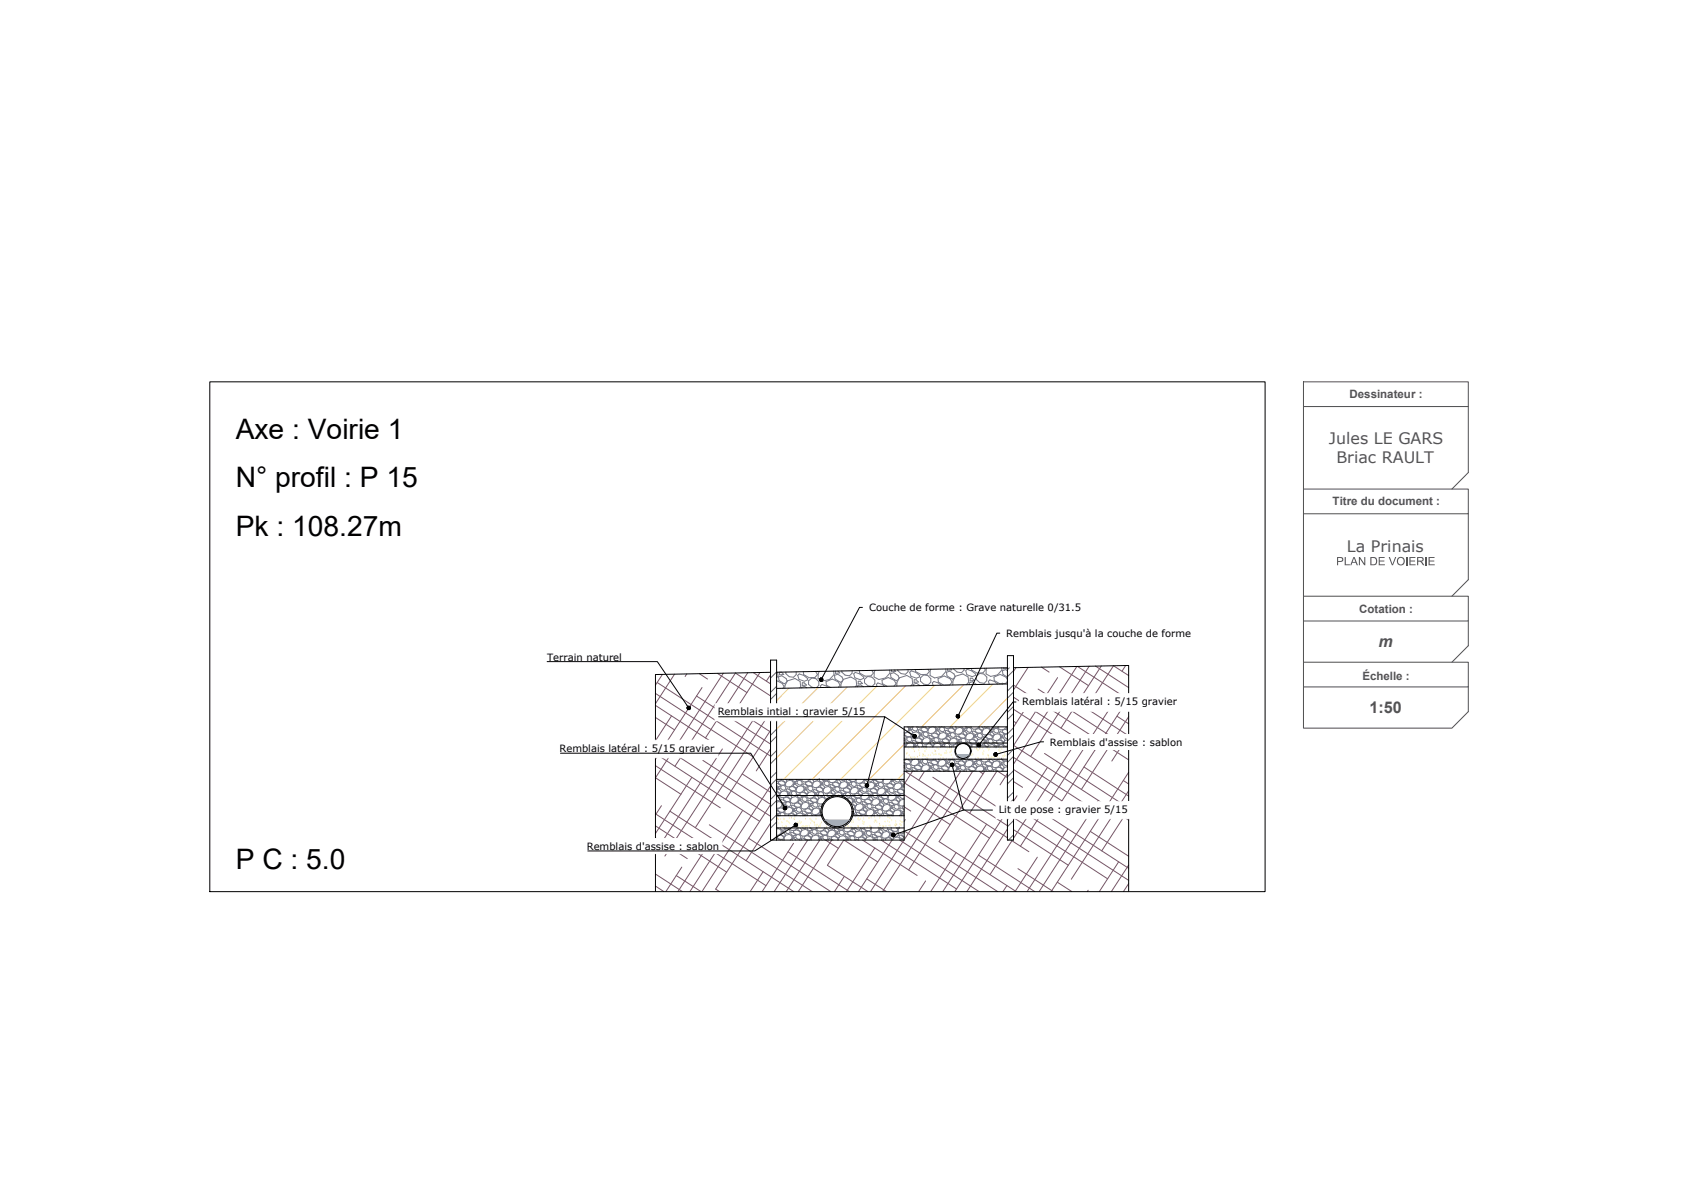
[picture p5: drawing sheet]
<svg xmlns="http://www.w3.org/2000/svg" width="420mm" height="297mm" viewBox="0 0 420 297" stroke-linecap="round" stroke-linejoin="round" font-family="sans-serif">
<defs><g id="words">
<g font-size="7">
<text x="58.4" y="108.6">Axe : Voirie 1</text>
<text x="58.4" y="120.6">N° profil : P 15</text>
<text x="58.4" y="132.6">Pk : 108.27m</text>
<text x="58.4" y="215.2">P C : 5.0</text>
</g>
<g font-size="4" fill="#545454">
<text x="341.3" y="160.2">m</text>
<text x="339.1" y="176.6">1:50</text>
</g>
<g font-size="3.9" fill="#545454">
<text x="329" y="109.9">Jules LE GARS</text>
<text x="330.9" y="114.7">Briac RAULT</text>
<text x="333.5" y="136.7">La Prinais</text>
</g>
<g font-size="2.9" fill="#545454">
<text x="334.1" y="98.6">Dessinateur :</text>
<text x="329.9" y="125.1">Titre du document :</text>
<text x="336.5" y="151.7">Cotation :</text>
<text x="337.3" y="168.2">Échelle :</text>
</g>
<g font-size="2.5">
<text x="215.2" y="151.2">Couche de forme : Grave naturelle 0/31.5</text>
<text x="249.1" y="157.6">Remblais jusqu'à la couche de forme</text>
<text x="135.5" y="163.5">Terrain naturel</text>
<text x="177.7" y="177">Remblais intial : gravier 5/15</text>
<text x="253.1" y="174.6">Remblais latéral : 5/15 gravier</text>
<text x="259.9" y="184.6">Remblais d'assise : sablon</text>
<text x="138.5" y="186.2">Remblais latéral : 5/15 gravier</text>
<text x="247.3" y="201.3">Lit de pose : gravier 5/15</text>
<text x="145.3" y="210.4">Remblais d'assise : sablon</text>
</g>
</g></defs>
<g fill="none" stroke="#f8f6b0" stroke-width=".25">
<path d="M224.5 187.8h.1M224.5 186.7h.1M224.6 186.5h.1M224.9 185.1h.1M225 185.2h.1M225.1 187.1h.1M225.4 185.1h.1M225.4 187.6h.1M225.6 187.8h.1M225.8 185.3h.1M225.8 187.6h.1M226.2 185.5h.1"/>
<path d="M226.2 185h.1M226.3 187.5h.1M226.4 186.1h.1M226.6 187.8h.1M226.6 185h.1M227.1 187.4h.1M227.5 185.9h.1M227.6 185.2h.1M227.7 187.1h.1M227.7 186.5h.1M228.5 186.8h.1M228.5 187.2h.1"/>
<path d="M228.6 186.9h.1M228.9 185.3h.1M229 186.1h.1M229 187.2h.1M229.3 185.5h.1M229.5 187.7h.1M229.7 187.8h.1M229.8 187.1h.1M230.3 185.1h.1M230.4 187h.1M230.5 185h.1M230.8 186.5h.1"/>
<path d="M231.2 186.9h.1M231.5 185.9h.1M231.6 186.1h.1M231.6 186h.1M231.7 186.8h.1M232 185.3h.1M232.4 185.5h.1M232.5 186.8h.1M232.5 186.7h.1M232.8 187.8h.1M232.9 185h.1M233 187h.1"/>
<path d="M233.5 187.8h.1M233.9 186.5h.1M234.3 186h.1M234.3 187.9h.1M234.4 186.5h.1M234.5 185h.1M234.6 185.2h.1M235.1 185.2h.1M235.2 186.4h.1M235.5 185h.1M235.5 186h.1M235.5 187h.1"/>
<path d="M235.5 185.5h.1M235.9 187.8h.1M236.5 186.9h.1M236.7 187h.1M237 187.9h.1M237.6 187.8h.1M239.5 187.9h.1M240.6 187h.1M240.6 185.7h.1M240.8 184.9h.1M240.9 186.8h.1M241.3 185.2h.1"/>
<path d="M241.6 187.9h.1M241.8 185.5h.1M242 185.5h.1M242.1 185.9h.1M242.1 187.7h.1M242.2 187.8h.1M242.5 185.4h.1M242.5 185.1h.1M242.7 185.3h.1M243.3 185.3h.1M243.3 186.5h.1M243.4 184.9h.1"/>
<path d="M243.4 187.9h.1M243.4 186.9h.1M243.6 186.1h.1M244.2 187.8h.1M244.5 185.2h.1M244.6 187h.1M244.6 185.1h.1M244.8 187.2h.1M244.8 185.8h.1M244.8 187.8h.1M244.9 185.5h.1M245.2 185h.1"/>
<path d="M245.3 187.7h.1M245.6 187.6h.1M246 184.9h.1M246.1 187.5h.1M246.1 186.8h.1M246.4 186.5h.1M246.6 185.2h.1M246.9 187.4h.1M247.3 185.8h.1M247.4 187.8h.1M247.6 185.2h.1M247.6 186.1h.1"/>
<path d="M247.8 186.3h.1M248 185.5h.1M248.3 187.2h.1M248.4 187.7h.1M248.6 187.1h.1M248.7 186.7h.1M248.8 187.2h.1M192.5 202.7h.1M192.7 202.8h.1M192.7 202h.1M192.7 202.9h.1M192.8 203.9h.1"/>
<path d="M192.9 202.1h.1M193.3 202.8h.1M193.6 203.7h.1M193.7 204.6h.1M194.1 202.7h.1M194.2 202.9h.1M194.2 204.8h.1M194.6 204.6h.1M194.7 204.7h.1M194.9 203.4h.1M195.3 203.6h.1M195.4 202.6h.1"/>
<path d="M195.5 203.8h.1M195.7 202h.1M195.9 202.5h.1M196 202.1h.1M196.6 202.8h.1M196.7 202.9h.1M196.8 202.4h.1M196.8 204.8h.1M196.8 204.6h.1M197.6 203.7h.1M197.7 204.8h.1M197.7 203.8h.1"/>
<path d="M198 203.4h.1M198.1 202.2h.1M198.1 203.8h.1M198.4 203.6h.1M198.6 204.6h.1M198.6 202.1h.1M199 204.7h.1M199.1 202.1h.1M199.4 202.8h.1M199.5 202h.1M199.5 204.8h.1M199.6 204.6h.1"/>
<path d="M199.9 204.6h.1M200.4 204.5h.1M200.6 202.8h.1M200.7 203.8h.1M200.7 203h.1M201.1 203.4h.1M201.5 203.6h.1M201.6 203.8h.1M201.7 204.3h.1M202 202.8h.1M202.1 204.7h.1M202.2 202.1h.1"/>
<path d="M202.2 204.2h.1M202.6 204.7h.1M202.8 204.9h.1M203 204.6h.1M203.1 204.1h.1M203.4 203.7h.1M204.4 203.9h.1M204.7 204.7h.1M209.3 204.6h.1M210 204.6h.1M210.7 204.8h.1M210.9 203.6h.1"/>
<path d="M211.1 203.1h.1M211.3 203.6h.1M211.6 202.1h.1M211.6 202h.1M211.8 202.2h.1M212.4 204.6h.1M212.5 202.7h.1M212.5 202.9h.1M212.5 204.6h.1M212.7 203h.1M213 202.8h.1M213.6 203.3h.1"/>
<path d="M213.7 203.9h.1M213.8 202.7h.1M213.9 204.1h.1M213.9 203.6h.1M214 203.6h.1M214.7 202.1h.1M214.7 204.9h.1M215.2 202.6h.1M215.2 202.5h.1M215.2 204.5h.1M215.5 204.6h.1M215.7 202.1h.1"/>
<path d="M215.7 202.5h.1M216.5 203.6h.1M216.5 202.4h.1M216.7 203.3h.1M216.7 203h.1M216.9 203.2h.1M217.1 203.6h.1M217.4 204.8h.1M217.7 204h.1M217.8 202.6h.1M217.8 202.1h.1M217.9 204.5h.1"/>
<path d="M217.9 202.2h.1M218.4 202.1h.1M218.6 204.6h.1M218.7 204.9h.1M218.8 204.6h.1M219.1 203.5h.1M219.2 202h.1M219.3 204.6h.1M219.7 202.2h.1M219.8 203.3h.1M219.9 202.3h.1M220.1 204.5h.1"/>
<path d="M220.2 203.6h.1M220.3 202.6h.1M220.4 204.5h.1M220.7 203.1h.1M220.9 202h.1M221.5 204.3h.1M221.7 204.6h.1M221.7 204.1h.1M221.8 203.5h.1M221.9 204.2h.1M222 204.2h.1M222.8 204.1h.1"/>
<path d="M222.9 203.3h.1M223.1 202.5h.1M223.1 204.4h.1M223.3 203.6h.1M223.8 202.3h.1"/>
</g>
<g fill="none" stroke="#75778a" stroke-width=".25">
<path d="M192.3 168.5l1.4 .6 .4 .9-.3 .4M192.5 166.4l.1 1-.3 .4M192.7 167.6l.9-.3 1 .7 .3 .6-.2 .3-.5 .4-1.3-.8zM193 166.4h.5l.6 .5-1.1 .2zM196.8 168l-1.8 .5-.6 1.2-.1 .7M196.8 167.9l1.3 .8 .1 1.3-.2 .3M197.1 166.3v.7l-.6 .6-1.1-.1-.8-.7v-.4M197.5 167.2l.4-.4 1.1 .4 1 .8-.1 .3-.7 .3-1.4-.4zM198.6 169h.5l.6 .6-1.1 .1zM199.7 170.3l-.5-.4-.8 .4M200.2 168.5v.9l.8 .7 .7 .1M200.3 168.5l.7-.7 1 .2 .7 .7v.9l-.5 .6"/>
<path d="M201.9 166.2l.5 .8-.6 .7-1.5 .1-1.3-.8-.1-.7M202.4 166.2h.1M202.9 166.2l-.3 .5-.1 1.3 1.2 .6M205 170.1l-1.5-.7-.4 .4 .1 .4M206.4 166.1l.1 .9-1.1 1.2-1.7 .4M206.6 167.2l.8-.3 1.1 .7 .2 .6-.1 .3-.5 .4-1.3-.8zM207.4 166.1l.5 .5-1.1 .1 .1-.6M207.6 170.1l.4-.5-.5-.8-1.4-.7-1.6 .6 .1 .9 1 .5M211 166v.6l-.7 .7-1.1-.2-.8-.7v-.3M211.4 166.8l.4-.4 1.1 .4 1 .8-.1 .3-.8 .4-1.3-.5zM211.7 170l.4-.4-.1-1.3-1.3-.7-1.9 .6-.6 1.1v.8M212.5 168.6h.5l.6 .6-1.1 .1z"/>
<path d="M213.8 170l-.8-.5-.8 .3 .1 .2M214.1 168.1l-.1 .9 .9 .7 1 .2 .7-.7v-.9l-.7-.7-1.1-.1-.7 .6M215.9 166l.3 .6-.6 .7-1.4 .1-1.4-.8v-.6M219 169.9l-.5-.5-1.1-.4-.4 .4 .1 .5M220.3 165.9v.7l-1.1 1.2-1.6 .4-1.2-.6 .1-1.3 .2-.4M220.5 166.8l.8-.3 1 .7 .3 .6-.2 .3-.5 .4-1.3-.8zM220.7 165.8v.5l1.1-.1-.4-.4M221.3 169.8l.6-.6-.5-.8-1.5-.7-1.5 .7 .1 .8 1.1 .7M224.6 179.9l.3 .2 .1 .6M224.8 165.8v.5l-.6 .6-1.1-.2-.8-.7v-.2M225 179.9l.4 .2 .4-.1M225.2 166.4l.4-.3 1.1 .3 1 .8-.1 .4-.7 .3-1.4-.5z"/>
<path d="M225.5 169.8l.5-.6-.2-1.3-1.3-.7-1.8 .6-.6 1.1-.1 .9M225.8 179.9v.1M226.1 179.9l-.1 .2M226.4 168.3h.4l.6 .5-1.1 .1zM226.9 179.9l.3 .3-.1 .5-.3 .3-.5-.1-.4-.4 .1-.5M227.2 179.9l.4 .3 1-.3M227.8 169.7l-.9-.6-.8 .3v.3M227.9 167.7v.9l.8 .8 1.1 .1 .7-.6v-.9l-.8-.8-1-.1-.7 .6M229.1 179.9v.1M229.8 165.7l.3 .5-.6 .7-1.5 .1-1.3-.8v-.5M230 179.9l.1 .2-.4 .4-.6-.5M230.9 179.9l-.8 .2-.3 .6-.1 .6 .6 .3 .8-.2 .6-.5-.1-.6-.5-.4"/>
<path d="M231.5 179.9l.7 .4 .3-.2v-.2M233 169.6l-.7-.5-1.1-.4-.4 .3 .2 .7M233.7 169.6l-1.4-.8-.1-.8 1.6-.7 1.4 .7 .5 .9-.6 .6-1.2 .1M233.8 179.9l.6 .4 .8-.1 .3-.3M234.1 165.6l.1 .6-1.1 1.2-1.7 .4-1.1-.6 .2-1.5M234.3 166.4l.9-.3 1 .7 .3 .6-.2 .4-.5 .3-1.3-.8zM235.4 165.6l.2 .2-1 .1v-.3M235.8 179.9v.3l.7 .4 .3-.3M236.6 179.9l.2 .4M238.1 179.9l.1 .3 .7 .2 .4-.2-.3-.3M238.4 166.8l1.3 .8 .1 1.3-.6 .6M238.4 166.8l-1.9 .6-.6 1.2v1"/>
<path d="M238.7 165.5v.4l-.7 .6-1-.1-.9-.8M239.1 166l.4-.3 1.1 .4 1 .8-.1 .3-.8 .3-1.3-.5zM239.2 179.9l1 .2 .1-.2M240.2 167.9h.5l.6 .5-1.1 .1zM240.5 179.9v.3l.5 .3 .9-.1 .5-.5M241.8 167.3v.9l.8 .8 1.1 .1 .6-.6v-.9l-.7-.8-1.1-.1-.6 .6M241.8 169.4h.1M241.8 169.4l-1-.7-.9 .3 .1 .5M242.5 179.9v.4l.7 .5 .3-.3-.4-.6M242.5 179.9h.1M243.7 165.4l.3 .4-.6 .7-1.5 .1-1.3-.8-.1-.3M243.7 179.9l.6 .2 .2-.2"/>
<path d="M244.8 179.9l.1 .4 .7 .3 .3-.1-.4-.6M245.7 179.9l.4 .3h.8M247 169.3l-.8-.6-1.1-.4-.4 .4 .2 .7M247.1 179.9l-.2 .3M247.3 179.9l-.1 .5 .6 .3 .8-.2 .5-.6M248 165.3l.1 .5-1.1 1.3-1.7 .3-1.2-.6 .2-1.4M248.2 169.3h.1M248.4 165.3v.3l1-.2M249.4 165.3v.1M249.4 166l-.4-.3-.8 .3 .1 .9 1.1 .7M249.4 168.2l-.3-.6-1.5-.7-1.5 .7 .1 .9 1.3 .7h1.5l.4-.6M192.3 198.6l.6-.2 .6 .4 .1 .6-.6 .6-.7 .1"/>
<path d="M192.3 197.1h.5l.3 .4v.5l-.3 .3-.5-.2M192.3 196l.5 .2 .2 .5-.3 .3h-.4M192.3 193.8l.9 .6-.4 .3-.5-.2M192.3 194.7v.7M192.4 195.5l.4-.2 .5 .4v.5l-.2 .1-.7-.4zM192.6 194.9l.4 .3h-.5zM192.7 193.5l.8-.3 .7 .4 .2 .4-.3 .3h-.7l-.6-.4zM193.4 194.7l.3-.3 .5 .1 .3 .4v.4l-.3 .3-.5-.1-.4-.4zM193.4 196l1-.2 .5 .3 .1 .7-.6 .5-.8 .2-.5-.3v-.7zM193.5 192.9l-.3 .4-.9 .1M193.6 199.5l.4-.1 .5 .4 .1 .4-.3 .2-.6-.5zM193.8 199l.5 .2-.5 .1z"/>
<path d="M193.8 192.9v.3l.7 .5 .3-.4-.3-.4M194 197.6l.8-.3 .6 .4 .3 .4-.4 .3h-.7l-.6-.4zM194 198.1l.4 .6-.3 .1-.7-.3-.1-.5 .2-.1 .5 .2M194.6 198.7l-.1 .5 .4 .3 .5 .2 .3-.3 .1-.5-.3-.3-.6-.2-.3 .3M194.8 195.9l-.1-.5 .2-.2 1 .7-.4 .2-.7-.2M194.8 193.3l.9-.2 .7 .4v.6l-.6 .6-.8 .1-.5-.3v-.6zM195.1 196.9a.74 .74 0 0 1 .9 .5l-.3 .3-.6-.4zM195.1 196.9h.1M195.2 196.3l.5 .3h-.5zM195.4 194.9l.8-.3 .7 .4 .2 .4-.3 .4-.8-.1-.6-.4zM195.4 192.9h.2M195.9 199.5l.2-.2 .6 .2 .4 .6-.4 .1-.6-.3z"/>
<path d="M196 196.1l-.1 .4 .4 .4 .5 .1 .4-.3v-.4l-.3-.4-.5-.1-.4 .3M196.2 192.9v.3l.7 .3 .4-.3-.3-.3M196.6 193.7l.5 .3h-.5zM196.6 199l.8-.3 .7 .4 .2 .4-.3 .3h-.7l-.6-.4zM197 197.2l.6 .4v.6l-.5 .5-.8 .2-.6-.3 .1-.7 .3-.5 .9-.2M197.1 195.1l.4-.3-.2-.3-.4-.4-.5 .1 .1 .5 .6 .4M197.2 192.9l.3 .2h.7l.2-.2M197.4 196.8l.1-.2 .6 .3 .4 .4v.1l-.4 .2-.6-.3zM197.4 193.4l.4-.2h.5l.3 .4v.5l-.4 .3-.5-.1-.4-.4zM197.5 194.7l.9-.2 .6 .4 .1 .6-.6 .6-.8 .1-.6-.3 .1-.6zM197.7 198.3l.4-.2 .5 .4v.5l-.2 .1-.7-.4zM197.8 197.7l.6 .3h-.6z"/>
<path d="M198.1 196.3l.7-.2 .7 .3 .2 .4-.3 .4h-.7l-.6-.4zM198.6 192.9l-.1 .4 .6 .3 .8-.2 .5-.5M198.6 197.5l.4-.3 .5 .1 .3 .4v.4l-.3 .3-.5-.1-.4-.4zM198.7 198.8l.9-.2 .7 .4v.6l-.6 .5-.8 .2-.5-.3v-.6zM198.8 194.2l.1-.2 .6 .2 .4 .4v.2l-.4 .1-.6-.3zM199.1 195.6l.4-.1 .5 .4v.4l-.2 .2-.7-.4zM199.3 195.1l.4 .3h-.5zM199.5 193.7l.7-.3 .7 .4 .2 .4-.3 .3h-.7l-.6-.4zM200 198.2l.2-.2 .5 .3 .4 .5-.3 .2-.7-.3zM200.1 194.8l.3-.2 .5 .1 .4 .3-.1 .5-.3 .3-.5-.1-.4-.4zM200.2 196.2l.9-.3 .6 .4v.6l-.6 .6-.8 .1-.5-.3v-.6zM200.3 199.7l.4-.1 .5 .3 .1 .5-.3 .1-.6-.4z"/>
<path d="M200.5 199.1l.5 .3-.5 .1zM200.7 192.9l-.2 .1 .1 .4 .6 .4M201 192.9l.5 .6M201.3 198.9l-.1 .5 .4 .3 .5 .1 .4-.3v-.4l-.4-.4-.4-.1-.4 .3M201.4 195.6l.2-.2 .5 .2 .4 .6-.3 .1-.7-.3zM201.5 193.5l-.3 .4M201.5 193.5l1-.2 .6 .4v.6l-.6 .5-.8 .2-.5-.3v-.7zM201.7 192.9l.6 .2 .2-.2M201.9 196.5l.5 .3h-.5zM202.1 195.1l.8-.3 .7 .4 .2 .4-.3 .3h-.7l-.7-.4zM202.1 196.9l-.4 .1 .1 .5 .6 .4 .4-.3M202.2 196.9h.1"/>
<path d="M202.2 196.9l.6 .7M202.4 198.3l-.3 .3h-.7l-.7-.5v-.4l.8-.2 .6 .3 .3 .5M202.7 196.2l-.1 .5 .4 .4 .5 .1 .4-.3v-.4l-.3-.4-.5-.1-.4 .3M202.8 197.6l-.3 .5-.1 .6 .6 .3 .9-.2M202.8 197.6l.9-.3 .6 .4v.5M202.8 192.9h.1M202.8 192.9l.1 .5 .7 .3 .4-.2v-.1l-.6-.5M203.2 194.4l.4-.1 .4 .3 .1 .5-.3 .1-.6-.4zM203.3 193.8l.5 .3h-.5zM203.5 199.7l-.7-.2-.2 .1 .2 .5 .5 .2M203.6 192.9l.6 .4h.7l.3-.4M203.8 199l-.5 .1 .2 .5"/>
<path d="M204.1 193.6l-.1 .4 .4 .4 .6 .1 .3-.3v-.4l-.3-.4-.5-.1-.4 .3M204.2 194.9l.9-.2 .6 .4 .1 .6-.6 .5-.8 .2-.6-.3 .1-.6zM204.7 197.9l-.1 .1M205.2 192.9h.1M205.2 197.4a1.05 1.05 0 0 0-1.1-.5l.1 .5 .7 .3M205.2 197.4v.1M205.3 192.9l-.1 .5 .6 .3 .8-.1 .6-.7M205.5 194.3l.2-.2 .5 .3 .5 .4-.1 .1-.4 .2-.6-.3zM205.8 195.8l.4-.1 .5 .3v.5l-.2 .2-.7-.5zM206 195.2l.5 .3-.6 .1zM206.2 194.3l.6 .4h.7l.3-.3-.2-.5-.7-.3-.7 .3v.4M206.4 197h.1"/>
<path d="M206.4 197l-.2-.4-.7-.4-.7 .3v.4l.7 .4M206.5 197l.4-.7 .9-.2 .6 .4v.6M206.7 195v.5l.4 .3 .5 .1 .3-.3 .1-.4-.4-.4-.5-.1-.3 .3M207.9 194l-.6-.4-.1-.4 .4-.2 .5 .4 .1 .3-.3 .3M208.1 195.7l.2-.1 .5 .2 .5 .5-.4 .2-.7-.3zM208.2 192.9l.8 .4 .3-.4M208.3 193.7l.9-.3 .6 .4v.7l-.5 .5-.9 .2-.5-.4v-.6zM208.6 196.6l.5 .3-.5 .1zM208.6 197.2l.3-.1 .5 .4M208.8 195.2l.8-.2 .7 .4 .2 .4-.3 .3h-.7l-.7-.4zM209.4 196.4v.5l.3 .3M209.4 196.4l.4-.3 .5 .1 .3 .4v.4l-.4 .3-.5-.1"/>
<path d="M209.5 193.1l.2-.2 .5 .2 .5 .6-.4 .1-.6-.2zM209.7 197.7l.7-.2 .6 .4 .1 .6-.4 .4M209.9 194.5l.4-.1 .5 .4v.4l-.3 .2-.6-.4zM210 194l.5 .3h-.5zM210.2 192.9l.7 .5h.7l.3-.3-.1-.2M210.8 197.2l.2-.2 .5 .2 .4 .5-.4 .2-.6-.3zM210.8 199h.1M210.8 199l.7 .4 .2 .4-.5 .3M210.8 193.8l.4-.3 .5 .1 .3 .4v.4l-.3 .3-.6-.1-.3-.4zM210.9 195.1l.9-.3 .6 .4 .1 .7-.6 .5-.8 .2-.6-.4 .1-.6zM211.1 198.6l.4-.1 .5 .3v.5l-.2 .2-.6-.5zM211.3 198.1l.5 .3h-.6z"/>
<path d="M211.5 196.7l.7-.3 .7 .4 .2 .4-.3 .3h-.7l-.6-.4zM212 192.9l-.1 .7 .6 .3 .8-.1 .6-.6-.1-.3M212.1 197.8l.3-.2h.5l.4 .4-.1 .4-.3 .4-.5-.1-.4-.4zM212.2 199.1l.9-.2 .6 .4v.6l-.6 .6-.8 .1-.5-.3v-.6zM212.2 194.5l.2-.2 .5 .2 .5 .5-.1 .1-.4 .1-.6-.2zM212.5 196l.4-.2 .5 .4v.5l-.2 .1-.6-.4zM212.7 195.4l.5 .3h-.6zM212.9 194l.7-.3 .7 .4 .2 .4-.3 .3h-.7l-.6-.4zM213.4 195.2v.4l.4 .4 .5 .1 .3-.3 .1-.4-.4-.4-.5-.1-.3 .3M213.5 199l-.1-.4 .2-.2 1 .6-.4 .3-.7-.3M213.6 196.5l.9-.2 .6 .3v.7l-.6 .5-.8 .2-.5-.4v-.6zM213.9 199.5l.5 .3h-.5z"/>
<path d="M213.9 193.3l.4-.1 .5 .4v.4l-.2 .2-.6-.5zM214.1 192.9v.2l.5-.1-.2-.1M214.1 198.1l.8-.3 .7 .4 .2 .4-.3 .3h-.7l-.7-.4zM214.7 199.2l.4-.2 .5 .1 .3 .3v.5l-.4 .3-.5-.1-.3-.4zM214.8 195.9l.2-.2 .5 .2 .5 .6-.4 .1-.7-.2zM214.8 192.9l.4 .4 .5 .1 .4-.5M215 193.8l-.3 .6-.1 .6 .5 .3 .9-.1 .5-.6v-.6l-.6-.4-.9 .3M215.2 197.4l.4-.1 .4 .3 .1 .5-.3 .1-.6-.4zM215.3 196.8l.5 .3h-.5zM215.5 195.4l.8-.3 .7 .4 .2 .4-.3 .3h-.7l-.7-.4zM216.1 200l.2-.2 .5 .2 .5 .4-.1 .2-.4 .1-.6-.3zM216.1 196.6l.4-.3 .5 .1 .3 .4v.4l-.3 .3-.6-.1-.4-.4z"/>
<path d="M216.2 197.9l.9-.2 .6 .4 .1 .6-.6 .5-.8 .2-.6-.3 .1-.7zM216.2 193.3l.2-.2 .6 .2 .4 .4v.2l-.4 .1-.7-.3zM216.6 194.7l.4-.1 .5 .4v.4l-.3 .2-.6-.4zM216.7 194.2l.5 .3h-.5zM216.8 199.5l.7-.3 .7 .4 .2 .4-.3 .3h-.7l-.6-.4zM216.9 192.9v.3l.7 .4h.7l.3-.3-.2-.4M217.5 197.3l.2-.2 .5 .3 .5 .4-.1 .1-.4 .2-.6-.3zM217.5 193.9l.4-.2h.5l.3 .4v.5l-.3 .3-.6-.1-.3-.4zM217.6 195.2l.9-.2 .6 .4 .1 .6-.6 .6-.8 .1-.6-.3 .1-.6zM218 198.2l.5 .3-.6 .1zM218.2 196.8l.7-.2 .7 .3 .2 .4-.3 .4h-.7l-.6-.4zM218.6 192.9h.1"/>
<path d="M218.7 192.9h.1M218.7 199l-.5-.3-.4 .1v.4l.7 .5 .3-.4-.1-.3M218.7 198v.4l.4 .4 .5 .1 .3-.3 .1-.4-.4-.4-.5-.1-.3 .3M218.8 192.9l-.1 .9 .5 .3 .8-.2 .6-.5v-.5M218.9 194.7l.2-.2 .5 .2 .5 .4-.1 .2-.4 .1-.6-.3zM219.4 195.6l.5 .3h-.5zM219.6 196.9h.1M219.8 199.1l.6 .4v.6l-.6 .5-.8 .2-.5-.3v-.7l.4-.5 .9-.2M220.2 195.4l.3-.3 .5 .1 .4 .3-.1 .5-.3 .3-.5-.1-.4-.4zM220.2 196.7l-.6-.7-.4 .1 .1 .5 .6 .4M220.2 196.7l-.3 .3M220.2 195l-.6-.4v-.4l.7-.3 .7 .4 .2 .4-.3 .3h-.7"/>
<path d="M220.3 196.7l.9-.3 .6 .4v.6l-.5 .6-.9 .1-.5-.3v-.6zM220.3 198.6l.6 .2 .4 .5-.4 .2-.7-.3-.1-.5 .2-.1M220.6 199.6l.5 .3h-.5zM220.6 193.5l.4-.1 .5 .3 .1 .5-.3 .1-.6-.4zM220.8 192.9l.5 .3h-.6zM220.8 198.2l.8-.2 .7 .3 .2 .5-.3 .3h-.7l-.7-.4zM221.4 199.4v.5l.3 .3 .6 .1 .3-.3v-.4l-.3-.4-.5-.1-.4 .3M221.5 196.1l.2-.2 .6 .2 .4 .6-.4 .1-.6-.3zM221.6 192.9l-.1 .3 .4 .3 .5 .1 .4-.3v-.4M221.9 197.5l.4-.1 .5 .4v.4l-.3 .2-.6-.4zM222 197l.5 .3h-.5zM222.6 193.8l.6 .4v.6l-.5 .6-.9 .1-.5-.3 .1-.7 .3-.5"/>
<path d="M222.6 193.8l-.9 .2M222.9 198.1l-.3 .5-.1 .6 .6 .3 .8-.1M223.3 195.3l.6 .4M223.7 195.7l-.7-.4-.8 .3 .1 .4 .6 .4h.7l.3-.3M223.7 195.7l.2 .3M223.7 192.9l-.1 .5 .3 .1M223.9 183.4l.6 .3 .1 .3-.3 .3-.4-.2M223.9 194.9l-.2-.1-.4 .1v.4M223.9 197.9l-1 .2M223.9 196.8l-.7-.3-.4 .3v.4l.3 .4 .6 .1 .2-.2M223.9 199.5l-.4 .2v.4l.4 .2M223.9 184.2l.3 .5-.2 .2"/>
<path d="M223.9 193.6l-.8-.3-.2 .1 .2 .5 .8 .2M223.9 194.5l-.5-.2v.4l.5-.1M223.9 188.8l.4 .4-.4 .2M223.9 189.4v.1M223.9 190.1l.4 .3 .1 .5M223.9 189.7l.2 .2h-.2M223.9 190.9h.1M223.9 188.2l.7-.2 .7 .3 .2 .5-.3 .3h-.7M223.9 188.7l.6 .3M223.9 182l.6 .5-.5 .3-.1-.1M223.9 182.9l.4 .3h-.4M224 181.5l.7-.2 .7 .3 .2 .4-.3 .4h-.7l-.6-.5z"/>
<path d="M224.3 184.9a1.11 1.11 0 0 1 .7-1 1.11 1.11 0 0 1 1.2 .3l-.1 .7M224.3 187.9l-.4 .2M224.4 190.9h-.1M224.4 189.4l-.1 .5 .4 .3 .5 .1 .4-.3v-.4l-.3-.4-.5-.1-.4 .3M224.5 182.7v.4l.4 .4 .5 .1 .3-.3 .1-.4-.4-.4-.5-.1-.3 .3M224.9 187.9l.6 .5 .4-.3M225 180.7l-.6 .6-.5 .1M225.2 180.3l.5 .3h-.6zM225.8 190.1l.2-.1 .5 .2 .4 .5-.4 .2-.6-.3zM225.8 187.9l.1 .2M225.9 183.4l.2-.2 .6 .3 .4 .5-.4 .2-.6-.3zM226 190.9l-.6-.4-.9 .2-.1 .2"/>
<path d="M226 190.9h.1M226 181.4l-.3 .3M226 181.4l-.6-.7-.4 .1 .1 .5 .6 .4M226.1 181.4l.9-.3 .6 .4v.6l-.5 .6-.9 .1-.5-.3v-.6zM226.3 184.9h.1M226.3 184.9l.4-.1 .1 .1M226.4 184.3l.5 .3h-.5zM226.5 189.6l.7-.2 .7 .3 .2 .4-.3 .4h-.7l-.6-.4zM226.5 187.9l-.6 .2M226.6 182.9l.8-.2 .7 .3 .2 .5-.3 .3h-.7l-.7-.4zM226.9 187.9l.5 .3 .1 .7-.6 .5-.8 .1-.6-.3 .1-.6 .3-.5M227 190.9l.4-.4 .5 .1 .3 .3"/>
<path d="M227.1 183.9h.1M227.2 184.1v.4l.3 .4M227.3 187.9h.1M227.3 180.8l.2-.2 .5 .2 .5 .6-.4 .1-.6-.3zM227.5 189.4l.7 .4 .3-.3-.6-.7-.4 .1v.5M227.7 188.4l.5 .3h-.6zM227.7 182.2l.4-.1 .5 .4v.4l-.3 .2-.6-.4zM227.8 181.7l.5 .3h-.5zM228 180.3l.8-.3 .7 .4 .2 .4-.3 .3h-.7l-.7-.4zM228.1 183.9l.3 .4-.2 .6M228.1 183.9l-.5-.1-.4 .3M228.1 183.9h.1"/>
<path d="M228.3 187.9h.1M228.3 183.9h.1M228.3 187.9l-.4 .3-.6-.3M228.6 181.4v.5l.3 .4 .6 .1 .3-.3v-.5l-.3-.3-.5-.1-.4 .2M228.7 190.9l-.5-.3v-.6l.4-.5 .8-.3 .7 .4v.7l-.6 .5-.6 .1M228.7 182.8l.9-.3 .6 .4 .1 .6-.6 .6-.8 .1-.6-.3M228.7 182.8l-.3 .5-.1 .6M228.8 187.9l-.3 .3M229 187.9l.3 .1 .4 .3-.1 .5-.3 .3-.5-.1-.4-.4v-.4M229.3 184.9l-.5-.2-.2 .2M229.3 184.9h.1M229.5 190.9l.3-.1 .3 .1"/>
<path d="M229.5 184.9l-.2-.1v-.5l.7-.2 .7 .3 .2 .5M229.6 187.9l.5 .4 .8-.1 .3-.3M229.8 188.9l.2-.2 .5 .2 .5 .4-.1 .2-.3 .1-.7-.2zM230 182.2l.2-.2 .5 .2 .5 .4-.1 .2-.4 .1-.6-.2zM230.3 183.6l.4-.1 .5 .4v.4l-.2 .2-.6-.4zM230.3 189.8l.5 .3h-.5zM230.5 183.1l.5 .3h-.6zM230.5 188.4l.8-.3 .7 .4 .2 .4-.3 .3h-.7l-.7-.4zM230.7 181.7l.7-.3 .7 .4 .2 .4-.3 .3h-.7l-.6-.4zM231.1 189.6v.4l.3 .4 .5 .1 .4-.3v-.4l-.3-.4-.5-.1-.4 .3M231.2 190.9l-.1-.3-.6-.4-.4 .2 .1 .4 .2 .1M231.2 190.9h-.1"/>
<path d="M231.2 190.9l.9-.2 .4 .2M231.2 182.8v.5l.4 .4 .5 .1 .4-.3v-.4l-.4-.4-.5-.1-.3 .3M231.6 187.9v.2l.6 .5 .4-.4-.1-.3M231.7 181l.4-.1 .5 .3v.5l-.2 .1-.6-.4zM231.9 180.4l.5 .3h-.5zM232.3 183.9l.6 .4v.6M232.3 183.9l-.9 .3-.4 .7M232.4 187.9h.1M232.6 188.2l.9-.2 .6 .4 .1 .6-.6 .6-.8 .1-.6-.3 .1-.6zM232.6 183.6a.98 .98 0 0 1 1.2 .5l-.4 .2-.7-.2zM232.7 180.2l-.1 .5 .4 .3 .5 .1 .3-.3 .1-.4-.4-.4-.5-.1-.3 .3M232.8 181.5l-.3 .6-.1 .6 .5 .3 .9-.1 .5-.6v-.6l-.6-.4-.9 .2"/>
<path d="M232.9 190.9l-.3-.1-.1-.5 .1-.2 .6 .2 .4 .5v.1M233.1 184.5l.5 .3h-.5zM233.2 189.8l.7-.3 .7 .4 .2 .4-.3 .3h-.7l-.6-.4zM233.3 183.1l.8-.3 .7 .4 .2 .4-.3 .3h-.7l-.7-.4zM233.8 190.9l.3-.2 .6 .2M233.9 187.9l.7 .5 .4-.2-.2-.3M234 184.9l-.1-.6 .4-.3 .5 .1 .3 .4v.4M234 180.9l.2-.1 .6 .2 .4 .4v.1l-.4 .2-.6-.3zM234.2 189.1l.4-.1 .5 .3v.5l-.2 .2-.6-.4zM234.4 188.6l.5 .3h-.6zM234.4 182.4l.4-.1 .5 .4v.4l-.3 .2-.6-.5zM234.5 181.8l.5 .3-.5 .1z"/>
<path d="M234.7 183.9h.1M234.7 180.5l.8-.3 .7 .3 .2 .5-.3 .3h-.7l-.6-.4zM235.1 190.9l-.2-.1v-.6l.3-.6 1-.2 .6 .4v.6l-.5 .5M235.1 184.9h.1M235.1 187.9h.9M235.2 188.3l.3-.2h.5l.4 .4-.1 .5-.3 .3-.5-.1-.4-.4zM235.3 181.6l.4-.3 .5 .1 .3 .4v.5l-.3 .2-.6-.1-.3-.3zM235.4 184.9h.2M235.4 182.9l.9-.2 .6 .4 .1 .6-.6 .6-.8 .1-.5-.3v-.6zM236.3 187.9v.2M236.5 189l.2-.1 .5 .2 .5 .6-.4 .1-.7-.3zM236.8 180.3l.9-.2 .6 .3 .1 .7-.6 .5-.8 .2-.5-.4v-.6z"/>
<path d="M236.9 190.9v-.4l.4-.1 .5 .5M237 190l.5 .3h-.5zM237.1 184.4l-.4-.2-.7 .3v.4M237.2 183.2l.5 .3-.5 .1zM237.2 188.6l.8-.3 .7 .4 .2 .4-.3 .3h-.7l-.7-.4zM237.4 182.4l.4 .6-.4 .1-.6-.3-.1-.5 .2-.1 .5 .2M237.8 189.7l.4-.3 .5 .2 .3 .3v.5l-.3 .3-.6-.2-.4-.3zM237.8 184l-.4-.3-.4 .1 .2 .5M238 183l-.1 .5 .4 .3 .5 .1M238 183l.3-.3 .5 .1 .4 .4-.1 .4-.3 .3M238 182.7l-.6-.4v-.4l.7-.3 .7 .4 .3 .4-.4 .3h-.7M238.1 187.9l-.4 .4-.9 .2-.5-.3"/>
<path d="M238.3 187.9v.4l.6 .4 .4-.3M238.4 190.9h.6M238.4 181.2l.4-.2 .5 .4 .1 .4-.3 .2-.6-.4zM238.6 180.6l.5 .3h-.5zM238.9 187.9l.4 .5M239.3 190.9l-.1-.4 .2-.2 .9 .6M239.3 188.4l.9-.2 .6 .4 .1 .6-.6 .5-.8 .2-.6-.3 .1-.7zM239.4 180.4l-.1 .4 .4 .4 .5 .1 .4-.3v-.4l-.4-.4-.4-.1-.4 .3M239.5 184.2l-.2-.4 .2-.2 .6 .2 .4 .6M239.6 184.3l.5 .2 .4-.2M239.6 187.9h.6M239.9 190l.7-.3 .7 .4 .2 .4-.3 .3h-.7l-.6-.4z"/>
<path d="M240 184.7l.3 .2M240 183.3l.8-.3 .7 .4 .2 .4-.3 .3h-.7l-.6-.4zM240.4 181.4l.6 .4v.7l-.5 .5-.9 .2-.5-.4 .1-.6 .3-.5M240.4 181.5l-.9 .2M240.6 184.4v.5M240.6 187.9l.1 .4 .6 .3 .5-.3-.4-.4M240.6 184.5l.4-.3h.5l.3 .4v.3M240.7 190.9h.4M240.7 181.1l.2-.2 .6 .3 .4 .4v.1l-.4 .1-.6-.2zM240.9 189.3l.4-.1 .5 .3v.5l-.2 .1-.6-.4zM241.1 188.7l.5 .3h-.6zM241.1 183l.6 .4 .4-.3-.1-.3-.5-.4-.4 .2v.4"/>
<path d="M241.2 182l.5 .3h-.5zM241.4 180.6l.8-.3 .7 .4 .2 .4-.3 .3h-.7l-.7-.4zM241.6 187.9l.3 .3h.7l.3-.3M241.6 190.9v-.6l.4-.5 .9-.2 .6 .4v.6l-.3 .3M241.9 188.5l-.1 .4 .4 .4 .5 .1 .3-.3 .1-.4-.4-.4-.5-.1-.3 .3M242 181.8l.4-.3 .5 .1 .3 .4v.4l-.3 .3-.5-.1-.4-.4zM242.1 183.1l.9-.2 .6 .3 .1 .7-.6 .5-.8 .2-.6-.3 .1-.7zM242.7 184.9v-.2l.7-.3 .8 .5M243 187.9v.4l.5 .3 .8-.1 .6-.6M243.2 189.2l.2-.2 .5 .3 .5 .5-.4 .2-.6-.3zM243.4 182.5l.2-.2 .5 .2 .4 .6-.3 .1-.7-.2zM243.5 180.5l1-.3 .5 .4 .1 .6-.6 .6-.8 .1-.5-.3v-.6z"/>
<path d="M243.6 190.9v-.2l.4-.1 .4 .3M243.7 184l.4-.1 .5 .3v.5l-.2 .1-.6-.4zM243.7 190.1l.5 .3h-.5zM243.9 183.4l.5 .3-.5 .1zM243.9 188.8l.8-.3 .7 .3 .2 .5-.3 .3h-.7l-.7-.4zM244.5 189.9l.4-.3 .5 .1 .3 .4v.4l-.3 .3-.6-.1-.3-.3zM244.7 183.2l-.1 .4 .4 .4 .5 .1 .4-.3v-.4l-.4-.4-.5-.1-.3 .3M244.8 184.5l.9-.2 .6 .4v.2M244.8 184.5l-.3 .4M244.9 187.9h.1M245 188.1l.4-.2 .5 .4v.4l-.3 .2-.6-.4zM245.1 181.3l.5-.1 .4 .4 .1 .4-.3 .2-.6-.4z"/>
<path d="M245.3 180.8l.5 .3h-.5zM245.7 182.5l-.3 .4-.6-.1-.7-.4v-.4l.8-.2 .6 .3 .3 .4M246 190.9l-.1-.3 .2-.1 .8 .4M246 188.6l.9-.3 .6 .4 .1 .7-.6 .5-.8 .1-.6-.3 .1-.6zM246 183.9h.1M246 183.9l.2-.1 .6 .2 .4 .5-.4 .2-.6-.3zM246.1 187.9l.7 .3 .3-.3M246.1 180.6l.4-.3 .5 .1 .3 .3v.5l-.4 .3-.5-.1-.4-.4zM246.5 184.9h.3M246.7 183.4l.8-.2 .7 .3 .2 .4-.3 .4h-.7l-.6-.4zM247.1 181.6l.6 .4v.7l-.5 .5-.8 .1-.6-.3 .1-.6 .3-.6M247.1 181.6l-.9 .2"/>
<path d="M247.1 190.9l-.5-.3v-.5l.7-.2 .7 .3 .2 .5-.2 .2M247.3 184.9v-.3l.4-.3 .5 .1 .3 .5M247.4 187.9v.6l.7 .2 .3-.1 .1-.2-.8-.5M247.5 181.3l.2-.2 .5 .2 .4 .4v.2l-.4 .1-.6-.3zM247.6 189.4l.4-.1 .5 .4v.4l-.2 .2-.6-.4zM247.8 188.9l.5 .3h-.5zM247.8 182.7l.4-.1 .5 .4v.4l-.2 .2-.7-.4zM247.9 182.2l.5 .3h-.5zM248 187.9h.1M248 187.9l.6 .4 .8-.1M248.7 190l-.4 .9M248.7 182v.4l.4 .4h.3"/>
<path d="M249.4 188.5h.1M249.4 188.5l-.5-.1-.3 .3-.1 .4 .4 .4 .5 .1M249.4 183.1a1.12 1.12 0 0 0-.9 1.3l.5 .3h.4M249.4 184.8v.1M249.4 189.8l-.7 .2M249.4 180l-.2 .1 .2 .6M249.4 181.7h-.3l-.3 .3M249.4 180.8l-.5-.3-.7 .3v.4l.6 .4h.6M192.3 200.6l.8 .6-.5 .3-.3-.2M192.3 205.2l.5-.1 .6 .4v.6l-.6 .6-.5 .1M192.3 207.4l.1 .1M192.4 201.9v-.3h.2l.3 .3h-.3"/>
<path d="M192.4 206.9l.8-.2 .7 .3 .2 .4-.3 .4h-.7l-.7-.5v-.4M192.4 207.4l.5 .5M192.5 204.9l.1 .1M192.6 200.6l.6 .4h.8l.2-.3-.2-.4-.7-.4-.7 .3v.4M192.6 204.9v.1M193.2 201.4v.5M193.2 204.9l.1 .3 .6 .3 .4-.3-.3-.3M193.2 201.4l.3-.3 .5 .1 .4 .4v.3M193.2 207.9l.2-.1 .5 .1M193.6 205.7l.5 .3h-.5zM194.1 207.1l.4-.3-.1-.3-.5-.4-.4 .1v.5l.6 .4M194.2 204.9l1 .2 .1-.2"/>
<path d="M194.4 205.5l.4-.3 .5 .1 .3 .3v.5l-.3 .3-.6-.1-.3-.4zM194.7 200.1l.9-.3 .6 .4v.6l-.5 .6-.9 .1-.5-.3 .1-.6zM195.2 201.9v-.3l.8-.3 .8 .6M195.4 206.5l-.9 .2-.3 .6v.6M195.4 206.5l.6 .4 .1 .6-.4 .4M195.6 204.9l-.1 .4 .6 .3 .8-.1 .5-.6M195.8 206.2l.2-.2 .5 .2 .5 .4-.1 .2-.4 .1-.6-.3zM196.2 207.9l-.1-.3 .4-.1 .5 .4M196.3 200.9l.4-.1 .5 .4v.4l-.2 .2-.7-.4zM196.3 207.1l.5 .3h-.6zM196.4 200.4l.5 .3h-.5zM196.5 205.7l.7-.3 .7 .4 .2 .4-.3 .3h-.7l-.6-.4z"/>
<path d="M197 206.8v.5l.4 .4 .5 .1 .3-.3 .1-.5-.4-.3-.5-.1-.3 .2M197.1 201.9l.2-.4 .9-.3 .6 .4 .1 .3M197.2 200.1v.5l.3 .4 .6 .1 .3-.3v-.5M197.3 200.1l.3-.2h.5l.3 .4M197.7 204.9l-.2 .1 .1 .4 .6 .5 .3-.4-.5-.6M198 207.9h.1M198.5 207.9l-.1-.3 .2-.2 .9 .5M198.6 205.5l.9-.2 .6 .4v.6l-.5 .5-.9 .2-.5-.3v-.7zM198.7 204.9l.6 .2 .2-.2M198.8 200.7l-.2 .2 .1 .4 .6 .3 .4-.1-.4-.6-.5-.2M199.1 201.9v-.1l.3 .1M199.1 207.1l.8-.3 .7 .4 .2 .4-.3 .3h-.7l-.7-.4z"/>
<path d="M199.3 200.4l.7-.3 .7 .4 .3 .4-.3 .3h-.8l-.6-.4zM199.8 204.9l.2 .5M199.9 201.5l-.1 .4M199.9 201.6l.4-.3 .4 .1 .4 .5M200.2 206.4l.4-.1 .5 .3v.5l-.3 .1-.6-.4zM200.3 205.8l.5 .3h-.5zM200.5 204.9l.5 .5v.1l-.4 .2-.6-.3M200.7 204.9l.5 .4h.7l.3-.4M200.9 207.9l.3-1 .9-.2 .6 .4 .1 .6-.3 .2M201.4 200.2l-.3 .6-.1 .6 .5 .3 .9-.1 .5-.6v-.6l-.6-.4-.9 .2M202.3 204.9l-.1 .5 .6 .3 .8-.1 .6-.7M202.3 205.8l-.3-.4-.5-.1-.4 .3v.5l.3 .3 .6 .1 .3-.3v-.4"/>
<path d="M202.5 206.3l.2-.1 .5 .2 .5 .4-.1 .1-.4 .2-.6-.3zM202.8 207.9v-.1l.4-.1 .4 .2M203 207.2l.5 .3-.6 .1zM203.2 205.9l.7-.3 .7 .3 .3 .5-.4 .3h-.7l-.6-.4zM203.3 201l-.3 .1v.4l.4 .2M203.3 200.5l-.2 .4h.2M203.4 201.9l-.7-.4-.7 .4M203.4 201.9h.1M204.2 205.2l.4-.2 .5 .4v.5l-.2 .1-.6-.4zM204.6 207.9l-.5-.1-.4-.3 .1-.5 .3-.3 .5 .1 .4 .4v.5l-.4 .2M205.2 207.9l-.1-.2 .2-.1 .7 .3M205.3 204.9l.7 .4 .4-.4"/>
<path d="M205.3 205.7l-.3 .5-.1 .6M205.3 205.7l.9-.2 .6 .3v.7l-.5 .5-.9 .2-.5-.4M206.2 207.9l-.4-.2v-.4l.8-.3 .7 .4 .2 .4-.2 .1M206.7 204.9l-.2 .2 .2 .5 .6 .2 .4-.1-.4-.6-.5-.2M206.9 206.6l.4-.2 .5 .4v.4l-.3 .2-.6-.4zM207 206l.5 .3h-.5zM207.2 204.9l.7 .5 .7 .1 .3-.4-.1-.2M207.6 207.9l.3-.8 .9-.3 .6 .4v.7M207.8 205.8v.4l.4 .4 .5 .1 .3-.3v-.4l-.3-.4-.5-.1-.4 .3M209 204.9v.7l.5 .3 .8-.1 .6-.6v-.3M209.2 206.5l.2-.2 .5 .3 .5 .4-.1 .1-.3 .1-.7-.2zM209.6 207.9h.5"/>
<path d="M209.7 207.4l.5 .3h-.5zM209.9 206l.8-.3 .6 .4 .3 .4-.4 .3h-.7l-.6-.4zM210.7 207.9l-.3-.3 .1-.4 .3-.3 .5 .1 .4 .4-.2 .5M210.9 205.3l.4-.1 .5 .4 .1 .4-.3 .2-.6-.5zM211.1 204.9v.2l.5-.1-.1-.1M211.2 201.7l.4-.1 .6 .3M211.2 200.2l.6 .5v.4l-.3 .3-.3-.1M211.8 204.9l.4 .4 .5 .2 .4-.6M211.8 207.9l.2-.2 .5 .2M212 205.9l.9-.3 .6 .4v.6l-.5 .6-.8 .1-.6-.3 .1-.6zM212.7 200.7l.8-.2 .6 .3 .3 .4-.3 .4-.7-.1-.7-.4zM212.7 207.9l-.2-.5 .8-.3 .7 .4 .2 .4"/>
<path d="M212.7 201.2l.5 .5-.4 .2M212.7 201.3l-.5-.3-.2 .2 .1 .5 .6 .2M213.3 205.3l.1-.2 .6 .2 .4 .4v.2l-.4 .1-.6-.3zM213.3 201.9l.4-.3 .7 .3M213.6 206.7l.4-.1 .5 .4v.4l-.3 .2-.6-.4zM213.7 206.2l.5 .3h-.5zM213.8 200l.4-.1 .5 .4v.4l-.3 .2-.6-.4zM214 204.9v.3l.6 .4h.7l.3-.3-.2-.4M214.3 207.9l.3-.7 .9-.2 .7 .4v.5M214.5 206l.4-.3 .5 .1 .3 .3v.5l-.3 .3-.5-.1-.4-.4zM214.8 200.5l-.3 .6-.1 .6 .4 .2M214.8 200.6l.9-.3 .6 .4v.6l-.7 .6"/>
<path d="M215.7 204.9h.1M215.8 204.9l-.1 .9 .5 .3 .8-.2 .6-.5v-.5M215.9 206.7l.2-.2 .5 .2 .5 .4-.1 .2-.3 .1-.7-.3zM215.9 201.9h.3M216.4 207.6l.5 .3h-.5zM216.5 201.9l-.1-.5 .4-.1 .6 .6M216.6 200.9l.4 .3h-.5zM216.6 206.6l.6 .4h.8l.2-.3-.2-.4-.6-.4-.8 .3v.4M217.3 207.9l-.1-.5 .4-.3 .4 .1 .4 .3v.4M217.3 200.6v.5l.4 .4 .5 .1 .3-.3v-.5l-.3-.3-.5-.1-.3 .2M217.6 201.9l.8-.2 .3 .2M217.6 205.5l.5-.1 .4 .3 .1 .5-.3 .2-.6-.5z"/>
<path d="M217.8 204.9v.4l.5-.1-.4-.3M218.5 204.9l.4 .6 .5 .1 .4-.3v-.4M218.7 206l.9-.2 .6 .4v.6l-.5 .6-.8 .1-.6-.3 .1-.6zM218.7 207.9h.1M219 201.9l-.3-.5 .2-.2 .5 .2 .5 .5M219.3 207.9l-.1-.3 .8-.3 .8 .6M219.4 200.9l.8-.3 .7 .4 .2 .4-.3 .3h-.7l-.7-.4zM219.9 205.4l.3-.1 .5 .2 .4 .5-.4 .2-.6-.3zM220.2 201.9l.2-.1 .5 .1M220.3 206.9l.4-.1 .5 .3v.5l-.2 .2-.7-.5zM220.5 206.3l.4 .3-.5 .1zM220.5 200.6v-.4l.4-.1 .6 .6-.4 .3-.6-.4"/>
<path d="M220.6 204.9h.1M220.6 204.9l.1 .5 .6 .4h.7l.3-.3-.4-.6M221 207.9l.3-.5 1-.2 .5 .4 .1 .3M221.2 201.9v-.6l.3-.6 .9-.2 .6 .4 .1 .6-.5 .4M221.2 206.1v.5l.4 .3 .5 .1 .3-.3v-.4l-.3-.4-.5-.1-.3 .3M222.1 204.9l.3 .2 .2-.2M222.6 206.8l.2-.1 .5 .2 .5 .4-.1 .1-.3 .2-.7-.3zM222.6 204.9h.1M222.7 204.9l-.3 1 .5 .4 1-.3M223.1 207.9v-.1l.4 .1M223.3 201l.5 .3-.6 .1zM223.9 200.5l-.9-.5-.2 .1 .1 .5 .6 .3 .4-.1"/>
<path d="M223.9 201.7l-.4-.2-.4 .1v.3M223.9 207.7l-.1 .2M223.9 206.1l-.6 .3v.4l.6 .3"/>
</g>
<g fill="none" stroke="#636466" stroke-width=".25">
<path d="M192.2 166.4l-1.4 1.4M192.3 169.9l-1.5 1.5M192.3 175.2l-1.5 1.5M192.3 171.6l-1.5 1.6M192.3 177l-1.5 1.5M249.9 165.3l-.5 .5M250.9 169.6l-1.5 1.5M250.9 174.9l-1.5 1.5M250.9 166l-1.5 1.5M250.9 171.3l-1.5 1.5M250.9 176.6l-1.5 1.5M192.3 180.5l-1.5 1.5"/>
<path d="M192.3 185.8l-1.5 1.5M192.3 191.1l-1.5 1.5M192.3 196.4l-1.5 1.5M192.3 182.3l-1.5 1.5M192.3 187.6l-1.5 1.5M192.3 192.9l-1.5 1.5M192.3 198.2l-1.5 1.5M203.6 199.7h.1M203.7 199.8h.1M203.9 199h.1M204.6 197.9v.1M204.7 197.9h.1"/>
<path d="M204.8 197.8v.1M205 197.8h.1M206 197.3h.1M206.4 197.2h.1M206.8 197.1h.1M207.3 197.2h.1M207.4 197.1h.1M207.6 197h.1M207.8 197.1h.1M207.9 197.1h.1M209.3 197.6h.1M210 198.3h.1"/>
<path d="M210.4 198.4l-.1 .1zM210.4 198.7h.1M236.5 186.1h.1M236.8 187h.1M236.8 184.7l.1 .2h-.2M236.8 184.7h.1M237 187.1l.1 .1M237.2 187.5h.1M237.5 187.7h.1M238.1 187.8h.1M239.1 184h.1M239.4 187.6l-.1 .1"/>
<path d="M239.9 187.3h.1M240.3 186.4h.1M240.3 185.6h.1M240.4 186.1h.1M250.9 180.2l-1.5 1.5M250.9 185.5l-1.5 1.5M250.9 190.8l-1.5 1.5M250.9 196.1l-1.5 1.5M250.9 181.9l-1.5 1.5M250.9 187.2l-1.5 1.5M250.9 192.5l-1.5 1.5M250.9 197.9l-1.5 1.5"/>
<path d="M192.3 201.7l-1.5 1.5M192.3 207l-1 .9M192.3 203.5l-1.5 1.5M203.4 201.3h.1M203.5 201.8h.1M203.6 202.3h.1M204 202.9h.1M204.3 203.3h.1M204.7 204h.1M205.1 203.9h.1M205.1 204h.1M205.6 204.5h.1"/>
<path d="M205.8 204.6h.1M205.9 204.4h.1M206.1 204.6h.1M207.6 204.6h.1M207.7 204.9h.1M208.7 204.4h.1M209.2 204.1h.1M209.6 204.1h.1M210.2 203.4h.1M210.5 203.2h.1M210.5 202.8h.1M210.5 202.8l-.1 .1"/>
<path d="M210.7 202.4h.1M210.8 202.2h.1M211 201.4h.1M211 200.3h.1M211.1 201.5h.1M211.2 201.7h.1M211.2 201.2h.1M250.9 201.4l-1.5 1.5M250.9 206.7l-1.2 1.2M250.9 203.1l-1.5 1.5"/>
</g>
<g fill="none" stroke="#000" stroke-width=".25">
<path d="M190.8 166.4l-28.5 .6v53.7M249.4 179.9h-25.5v28h-33.1v-44.5h1.5v44.5M249.4 162.3h1.5v45.6h-1.5zM249.4 169.3l-57.1 1.1M249.4 165.3l-57.1 1.1M250.9 165.3l28.5-.6v56M192.3 192.9h31.6M192.3 196.9h31.6M223.9 187.9h25.5M223.9 183.9h25.5M223.9 184.9h12.8M223.9 190.9h25.5"/>
<path d="M240.2 184.9h9.2M192.3 204.9h31.6M192.3 201.9h11.1M211.1 201.9h12.8"/>
<circle cx="238.4" cy="185.9" r="2"/>
<circle cx="238.4" cy="185.9" r="1.85"/>
<circle cx="207.3" cy="200.9" r="3.7"/>
<circle cx="207.3" cy="200.9" r="4"/>
</g>
<path d="M195.3 170.3l-3 3.1M202.6 170.2l-10.3 10.3M209.8 170.1l-17.5 17.5M217 169.9l-23 23M224.2 169.8l-23.1 23.1M231.4 169.7l-23.3 23.2M238.6 169.5l-10.4 10.4M245.8 169.4l-10.5 10.5M249.4 172.8l-7 7.1M249.4 179.9h.1M223.9 184.3l-8.7 8.6M223.9 191.3l-1.6 1.6" fill="none" stroke="#fecc66" stroke-width=".25"/>
<g fill="none" stroke="#775567" stroke-width=".25">
<path d="M162.3 171.6l24.2 15.8M162.3 174.6l14.5 9.4M162.3 177.6l4.7 3.1M162.7 168.9l28.1 18.3M164 166.9l-1.7 2.7M166.3 177.2l-4 6.2M167 166.9l-4.7 7.3M170 166.8l-.4 .7M172.4 172.3l18.4 11.9M173.1 166.8l2.1 1.3M173.8 170.2l-11.5 17.7M177.6 166.7l7.3 4.7"/>
<path d="M179.1 166.7l-16.8 25.8M182.1 166.6l8.7 5.7M182.1 166.6l-15 23.1M185.1 166.5l-10.4 16.2M186.4 178.4l-21.8 33.5M186.5 166.5l4.3 2.8M188.2 166.5l-6 9.1 8.6 5.6M190.8 167l-1.1 1.6M190.8 176.2l-18.7 28.7M250.9 169.6l28.5 18.5M250.9 172.6l20.2 13.1M250.9 175.6l10.4 6.7"/>
<path d="M250.9 178.5l.7 .5M251.5 165.3l-.6 .9M254.3 174.8l-3.4 5.2M254.6 165.2l-3.7 5.6M257 170.6l22.4 14.5M257.9 165.1l1.9 1.3M261.9 167.7l-11 16.9M262.3 165l7.2 4.7M266.6 165l-15.7 24.2M266.8 165l12.5 8.1M266.8 173.9l12.6 8.2M269.7 164.9l-14.5 22.3"/>
<path d="M271.2 164.9l8.2 5.3M272.7 164.9l-10 15.3M274.4 175.9l-21.8 33.6M276.5 177.3l2.9 1.9M278.7 164.7l-.9 1.5M279.4 167.2l-3.7-2.4-5.5 8.4M279.4 172.8l-19.2 29.6 19.2 12.5M279.4 177.4l-11.7 18M162.3 186.5l25.8 16.8M162.3 189.5l16 10.4M162.3 192.5l6.3 4.1M163.8 199.4l-1.5 2.3"/>
<path d="M164.3 184.9l26.5 17.2M171.3 192.4l-9 13.9M174 188.2l16.8 10.9M178.9 185.4l-16.6 25.5M183.8 191.6l7 4.5M190.8 199.2l-13.6 20.9 .9 .6M190.8 180.8l-11.1 17.1M190.8 185.4l-3.6 5.4M190.8 194.6l-17 26.1M223.9 193.7l21.1 13.8M223.9 196.7l11.3 7.4M223.9 199.7l1.6 1.1"/>
<path d="M224.1 190.9l25.3 16.5M225.9 190.9l-2 3.2M228.9 190.9l-1.4 2.2M230.9 192.4l18.5 12M231.7 195.8l-7.8 12.1M237.9 190.9l-19.4 29.8M240.7 195.7l8.7 5.7M240.8 190.9l-15.8 24.4M242.5 190.9l.9 .6M243.8 190.9l-11.3 17.4 19.1 12.4M246.8 190.9l-6.7 10.4M247 190.9l2.4 1.6"/>
<path d="M249.4 191.5l-1.8 2.8M250.9 184.5l28.5 18.5M250.9 187.5l21.8 14.1M250.9 190.5l12 7.7M250.9 193.4l2.3 1.5M250.9 199.4l28.5 18.5M251.8 197l-.9 1.3M258.6 186.5l20.8 13.5M259.4 190l-8.5 12.9M266.9 182.9l-16 24.6M268.4 189.9l11 7.1M271.9 198.1l-14.6 22.6"/>
<path d="M278.1 193.2l1.3 .9M279.4 182l-4.1 6.4M279.4 191.2l-19.1 29.5M279.4 195.8l-14.2 21.8M162.3 201.5l27.4 17.7M162.3 204.4l17.6 11.5M162.3 207.4l7.9 5.1M162.3 216.4l6.7 4.3M162.3 219.3l2.1 1.4M165.9 200.8l30.6 19.9M167.4 216.7l6.1 4M168.8 214.6l-3.9 6.1"/>
<path d="M175.6 204.2l25.5 16.5M176.3 207.6l-8.4 13.1M183.9 200.6l-13.1 20.1M185.4 207.5l20.3 13.2M188.9 215.8l-3.2 4.9M190.8 203.8l-6.1 9.2M195.1 210.8l15.2 9.9M196.5 208.8l-7.8 11.9M200 207.9l-8.3 12.8M203 207.9l-8.3 12.8M204.4 207.9l3.2 2.1M205.9 207.9l-8.2 12.8"/>
<path d="M208.9 207.9l-4 6.3 10 6.5M209 207.9l8.3 5.5M209 216.9l-2.4 3.8M213.6 207.9l13.5 8.8M214.6 217.6l4.9 3.1M216.6 209.9l-7 10.8M218.2 207.9l18.6 12.2M220.9 207.9l-8.3 12.8M222.8 207.9l19.6 12.8M223.8 207.9l-8.3 12.8M223.9 205.7l23.1 15M224.1 202.9l-.2 .4"/>
<path d="M229.2 218.1l-1.7 2.6M236.7 211l-6.3 9.7M242.3 211.7l13.9 9M244.3 204l-10.9 16.7M249.3 219.2l-1 1.5M249.4 200.6l-13 20.1M249.4 205.2l-10 15.5M250.3 207.9l4.4 2.9M250.7 207.9l-5.6 8.6M250.9 202.4l23.3 15.1M250.9 205.4l13.6 8.8M252 215l8.8 5.7"/>
<path d="M256.8 212.2l-5.5 8.5M261.8 218.4l3.6 2.3M264.4 205.2l-10.1 15.5M269.9 205.8l9.5 6.1M277 213.3l-4.8 7.4M279.4 200.3l-6.6 10.3M279.4 214.1l-4.2 6.6M279.4 218.7l-1.2 2M269.4 220.4l-.2 .3"/>
</g>
<g fill="#7aafdf" stroke="#7aafdf" stroke-width=".25">
<path d="M204.2 203l5.8 .5 .3-.5zM204.2 203l5.8 .5h-5.4z"/>
<path d="M204.6 203.5l5 .3 .4-.3zM204.6 203.5l5 .3h-4.6z"/>
<path d="M205 203.8l4.1 .3 .5-.3zM205 203.8l4.1 .3h-3.7z"/>
<path d="M205.4 204.1l3.2 .3 .5-.3zM205.4 204.1l3.2 .3h-2.7z"/>
<path d="M205.9 204.4l2.2 .1 .5-.1zM205.9 204.4l2.2 .1z"/>
<path d="M206.4 204.5h1.7zM206.4 204.5l1.2 .1z"/>
<path d="M236.8 186.9l3 .3 .2-.3zM236.8 186.9l3 .3h-2.8z"/>
<path d="M237 187.2l2.6 .2 .2-.2zM237 187.2l2.6 .2h-2.3z"/>
<path d="M237.3 187.4l2 .2 .3-.2zM237.3 187.4l2 .2h-1.7z"/>
<path d="M237.6 187.6l1.4 .1 .3-.1zM237.6 187.6l1.4 .1z"/>
<path d="M237.9 187.7h1.1zM237.9 187.7l.7 .1z"/>
</g>
<path d="M236.8 186.9h3.2M204.2 203h6.1" fill="none" stroke="#7aafdf" stroke-width=".25"/>
<!-- layer: 000 - Projet -->
<g fill="#fff" stroke="#fff" stroke-width=".25">
<path d="M246.6 198.5v4.2l33.4-4.2zM246.6 202.7l33.4-4.2v4.2z"/>
<path d="M214.4 148.4v4l54-4zM214.4 152.4l54-4v4z"/>
<path d="M137.9 183.2v4.4l39.9-4.4zM137.9 187.6l39.9-4.4v4.4z"/>
<path d="M144.6 207.6v3.7l34.2-3.7zM144.6 211.3l34.2-3.7v3.7z"/>
<path d="M248.5 154.7v4.3l47.2-4.3zM248.5 159l47.2-4.3v4.3z"/>
<path d="M134.6 160.7v3.7l20.1-3.7zM134.6 164.4l20.1-3.7v3.7z"/>
<path d="M259.3 181.8v3.7l34.1-3.7zM259.3 185.5l34.1-3.7v3.7z"/>
<path d="M252.4 171.7v4.4l40-4.4zM252.4 176.1l40-4.4v4.4z"/>
<path d="M177 174.2v4.2l38-4.2zM177 178.4l38-4.2v4.2z"/>
</g>
<!-- layer: URB_CONSTRUC_COTATION -->
<g fill="#000" stroke="#000" stroke-width=".25">
<path d="M170.5 175.2l.3 .4h-.2zM203 168.5l.3-.3-.2 .4zM236.9 177.6l.3-.3-.2 .4zM214.7 194.4l-.2 .4-.1-.1zM226.4 182.3l.4 .2-.1 .1zM235.6 188.9h.2l-.1 .4zM242 184.6l.4-.2-.3 .3zM246.1 186.7l.4 .1-.4 .1zM194.4 200l.2 .3-.2 .1zM197 204.2l.4-.2v.1zM220.8 206.7h.4l-.4 .1z"/>
<path d="M170.2 175l-.1 .2h.4zM170.1 175.2h.4l-.4 .1zM170.1 175.3l.1 .2 .3-.3z"/>
<path d="M170.2 175.5l.1 .1 .2-.4zM170.5 175.2v.4h-.2zM170.5 175.2v.4h.1z"/>
<path d="M170.4 174.8l.1 .4 .1-.4zM170.3 174.9l.1-.1 .1 .4zM170.2 175l.3 .2-.2-.3z"/>
<path d="M170.5 175.2l.3 .4 .1-.1zM170.5 175.2l.4 .1v.2zM170.5 175.2l.4 .1v-.1z"/>
<path d="M170.5 175.2h.4v-.2zM170.8 174.9l.1 .1-.4 .2zM170.6 174.8l-.1 .4 .3-.3z"/>
<path d="M203 168.1l-.1 .1h.4zM202.9 168.2h.4l-.4 .2zM202.9 168.4l.1 .1 .3-.3z"/>
<path d="M203.3 168.2l-.2 .4h.2zM203.3 168.2l.1 .4h-.1zM203.3 168.2l.1 .4h.2z"/>
<path d="M203.2 167.9l.1 .3v-.3zM203.1 167.9h.1l.1 .3zM203.1 167.9l-.1 .2 .3 .1z"/>
<path d="M203.3 168.2l.3 .4 .1-.2zM203.3 168.2l.4 .1v.1zM203.3 168.2l.4 .1v-.2z"/>
<path d="M203.3 168.2l.4-.1-.1-.1zM203.5 167.9l.1 .1-.3 .2zM203.3 167.9v.3l.2-.3z"/>
<path d="M236.8 177.1v.2h.4zM236.8 177.3h.4l-.4 .1zM236.8 177.4l.1 .2 .3-.3z"/>
<path d="M237.2 177.3l-.2 .4h.2zM237.2 177.3l.1 .4h-.1zM237.2 177.3l.1 .4 .1-.1z"/>
<path d="M237 176.9l.2 .4v-.4zM236.9 177l.1-.1 .2 .4zM236.9 177l-.1 .1 .4 .2z"/>
<path d="M237.2 177.3l.2 .3 .1-.1zM237.2 177.3h.4l-.1 .2zM237.2 177.3h.4v-.1z"/>
<path d="M237.2 177.3l.4-.1-.1-.2zM237.3 176.9l.2 .1-.3 .3zM237.2 176.9v.4l.1-.4z"/>
<path d="M194.1 199.8l-.1 .1 .4 .1zM194 199.9l.4 .1-.4 .1zM194 200.1v.1l.4-.2z"/>
<path d="M194.3 199.6l.1 .4 .1-.4zM194.2 199.7l.1-.1 .1 .4zM194.2 199.7l-.1 .1 .3 .2z"/>
<path d="M194.4 200l.4-.1-.1-.1zM194.6 199.7l.1 .1-.3 .2zM194.5 199.6l-.1 .4 .2-.3z"/>
<path d="M214.3 194.3l-.1 .2 .5-.1zM214.2 194.5l.5-.1-.4 .2zM214.3 194.6l.1 .1 .3-.3z"/>
<path d="M214.7 194.4l-.2 .4h.2zM214.7 194.4l.2 .4h-.2zM214.7 194.4l.2 .4 .1-.1z"/>
<path d="M214.4 194.1l.3 .3-.1-.4zM214.4 194.1l.3 .3-.4-.2zM214.3 194.2v.1l.4 .1z"/>
<path d="M214.7 194.4l.3 .3v-.2zM214.7 194.4h.4l-.1 .1zM214.7 194.4h.4l-.1-.2z"/>
<path d="M214.9 194.1l-.2 .3 .3-.2zM214.8 194l.1 .1-.2 .3zM214.6 194l.1 .4 .1-.4z"/>
<path d="M226.1 182.2v.1h.3zM226.1 182.3h.3l-.3 .2zM226.1 182.5l.1 .1 .2-.3z"/>
<path d="M226.4 182.3l-.2 .3h.2zM226.4 182.3l.1 .3h-.1zM226.4 182.3l.1 .3h.2z"/>
<path d="M226.2 181.9l.2 .4v-.5zM226.2 181.9l.2 .4-.3-.3zM226.1 182v.2l.3 .1z"/>
<path d="M226.4 182.3l.4 .2v-.2zM226.4 182.3l.4-.1v.1zM226.4 182.3l.4-.1v-.2z"/>
<path d="M226.7 181.9l-.3 .4 .4-.3zM226.5 181.8l.2 .1-.3 .4zM226.4 181.8v.5l.1-.5z"/>
<path d="M235.4 189.3v.1l.3-.1zM235.4 189.4l.3-.1-.3 .3zM235.4 189.6l.1 .1 .2-.4z"/>
<path d="M235.7 189.3l-.2 .4h.2zM235.7 189.3l.1 .4h-.1zM235.7 189.3l.1 .4 .2-.1z"/>
<path d="M235.5 189l.2 .3-.1-.4zM235.4 189.1l.1-.1 .2 .3zM235.4 189.1v.2h.3z"/>
<path d="M235.7 189.3l.3 .3 .1-.1zM235.7 189.3l.4 .1v.1zM235.7 189.3l.4 .1v-.2z"/>
<path d="M235.7 189.3l.4-.1v-.1zM235.9 189l.2 .1-.4 .2zM235.8 188.9l-.1 .4 .2-.3z"/>
<path d="M242 184.2v.1l.4 .1zM242 184.3l.4 .1-.4 .1zM242 184.5v.1l.4-.2z"/>
<path d="M242.4 184.4l-.3 .3 .1 .1zM242.4 184.4v.4h-.2zM242.4 184.4v.4l.1-.1z"/>
<path d="M242.3 184l.1 .4 .1-.4zM242.1 184.1l.2-.1 .1 .4zM242.1 184.1l-.1 .1 .4 .2z"/>
<path d="M242.4 184.4l.1 .3h.2zM242.4 184.4l.3 .1v.2zM242.4 184.4l.3 .1v-.1z"/>
<path d="M242.4 184.4h.3v-.2zM242.6 184.1l.1 .1-.3 .2zM242.5 184l-.1 .4 .2-.3z"/>
<path d="M246.1 186.9l.1 .1 .3-.2zM246.2 187l.3-.2-.2 .3zM246.5 186.8l-.2 .3 .1 .1z"/>
<path d="M246.2 186.4l.3 .4-.1-.4zM246.2 186.4l.3 .4-.4-.2zM246.1 186.6v.1l.4 .1z"/>
<path d="M246.5 186.8l-.1 .4 .2-.1zM246.5 186.8l.2 .3h-.1zM246.5 186.8l.2 .3 .1-.1z"/>
<path d="M246.7 186.4l-.2 .4 .3-.3zM246.5 186.4h.2l-.2 .4zM246.4 186.4l.1 .4v-.4z"/>
<path d="M246.5 186.8l.3 .2 .1-.2zM246.5 186.8l.4-.1v.1zM246.5 186.8l.4-.1-.1-.2z"/>
<path d="M194 200.2l.1 .1 .3-.3zM194.4 200l-.1 .4-.2-.1zM194.4 200l-.1 .4h.1z"/>
<path d="M194.4 200l.2 .3 .1-.1zM194.4 200l.4 .1-.1 .1zM194.4 200l.4 .1v-.2z"/>
<path d="M196.7 204.1v.2l.3-.1zM196.7 204.3l.3-.1-.3 .2zM196.7 204.4l.1 .1 .2-.3z"/>
<path d="M197 204.2l-.2 .3 .2 .1zM197 204.2l.1 .4h-.1zM197 204.2l.1 .4 .2-.1z"/>
<path d="M196.8 203.9l.2 .3v-.4zM196.8 203.9l.2 .3-.3-.2zM196.7 204v.1l.3 .1z"/>
<path d="M197 204.2l.3 .3 .1-.1zM197 204.2l.4 .1v.1zM197 204.2l.4 .1v-.2z"/>
<path d="M197.3 203.9l-.3 .3 .4-.2zM197.1 203.8l.2 .1-.3 .3zM197 203.8v.4l.1-.4z"/>
<path d="M220.8 206.8l.1 .2 .3-.3zM220.9 207l.3-.3-.2 .4zM221.2 206.7l-.2 .4h.1z"/>
<path d="M220.9 206.4l.3 .3-.2-.4zM220.9 206.4l.3 .3-.4-.2zM220.8 206.5v.2h.4z"/>
<path d="M221.2 206.7l-.1 .4h.2zM221.2 206.7l.2 .3-.1 .1zM221.2 206.7l.2 .3 .1-.1z"/>
<path d="M221.3 206.3l-.1 .4 .3-.3zM221.2 206.3h.1l-.1 .4zM221 206.3l.2 .4v-.4z"/>
<path d="M221.2 206.7l.3 .2 .1-.2zM221.2 206.7l.4-.1v.1zM221.2 206.7l.4-.1-.1-.2z"/>
</g>
<path d="M170.1 174.6l.2 .3M203.7 167.5l-.2 .4M237.5 176.6l-.2 .3M194 199.3l.2 .4M214.8 193.6v.4M225.8 181.8l.3 .2M235.8 189.7l.1 .4M242.8 183.8l-.2 .3M247.2 186.5l-.3 .2M196.7 204.4l-.3 .2M221.9 206.4l-.3 .2" fill="none" stroke="#000" stroke-width=".25"/>
<!-- layer: 0 -->
<path d="M213.5 150.4h-.7l-9.1 17.1M247.5 156.7h-.7l-9.3 19.9M135.5 163.8h27.3l7.3 10.8M177.9 177.4h41.2l-4.3 16.2M219.1 177.4l6.7 4.4M251.5 173.8h-.7l-8 10M138.8 186.4h47.1l8.1 12.9M235.9 190.1l2.6 10.4M258.4 183.6h-.7l-10.5 2.9M196.4 204.6l-9.5 6h-41.4M245.7 200.5h-7.2l-16.6 5.9" fill="none" stroke="#000" stroke-width=".25"/>
<!-- layer: 00 - LEGENDE -->
<path d="M51.9 94.5h261.3v126.2h-261.3z" fill="none" stroke="#000" stroke-width=".25"/>
<path d="M322.7 94.5l40.8 85.7v-85.7zM322.7 94.5l40.8 85.7h-40.8z" fill="#fff" stroke="#fff" stroke-width=".25"/>
<!-- layer: MEP - Cartouche -->
<path d="M322.7 94.5h40.8v6.1h-40.8zM322.7 100.6v20.5M363.5 100.6v16.4l-4 4.1M322.7 121.1h40.8v6.1h-40.8zM322.7 127.2v20.4M363.5 127.2v16.3l-4 4.1M322.7 147.6h40.8v6.1h-40.8zM322.7 153.7v10.2M363.5 153.7v6.1l-4 4.1M322.7 163.9h40.8v6.1h-40.8zM322.7 170v10.2h36.8l4-4v-6.2" fill="none" stroke="#545454" stroke-width=".25"/>
<g fill="#545454">
<path d="M332.9 137.9h.3v1.8h1v.2h-1.3z"/>
<path d="M336.4 137.9h.3l1.1 1.6v-1.6h.2v2h-.2l-1.1-1.6v1.6h-.3z"/>
<path d="M341.4 137.9h1.4v.2h-1.2v.7h1.2v.2h-1.2v.7h1.3v.2h-1.5z"/>
<path d="M343.8 137.9h.3l.7 1.8 .6-1.8h.3l-.8 2h-.3z"/>
<path d="M331 137.9h1.2l.4 .4v.4l-.3 .3-1 .1v.8h-.3zM331.3 138.1v.8l1-.2-.2-.5z"/>
<path d="M335.1 137.9h.3l.8 2h-.3l-.2-.6h-.9l-.2 .6h-.3zM335.2 138.1l-.3 1h.7z"/>
<path d="M339.3 137.9h1.1l.4 .3 .2 .9-.4 .7-1.3 .1zM339.6 138.1v1.6l.8-.1 .3-.4-.1-.8-.3-.3z"/>
<path d="M345.8 138.9a1.03 1.03 0 0 1 2 0 1.03 1.03 0 0 1-2 0zM346 139a.8 .8 0 0 0 1.6 0 .8 .8 0 0 0-1.6 0z"/>
</g>
<path d="M348.3 137.9v2" fill="none" stroke="#545454" stroke-width=".28"/>
<g fill="#545454">
<path d="M349 137.9h1.4v.2h-1.2v.7h1.2v.2h-1.2v.7h1.3v.2h-1.5z"/>
<path d="M350.9 137.9h1.1l.4 .2 .1 .5-.6 .4 .8 .9h-.4l-.7-.9h-.5v.9h-.2zM351.1 138.1v.7h.8l.3-.2-.2-.5z"/>
</g>
<path d="M353.1 137.9v2" fill="none" stroke="#545454" stroke-width=".28"/>
<path d="M353.7 137.9h1.5v.2h-1.2v.7h1.1v.2h-1.1v.7h1.2v.2h-1.5z" fill="#545454"/>
<use href="#words"/>
</svg>
